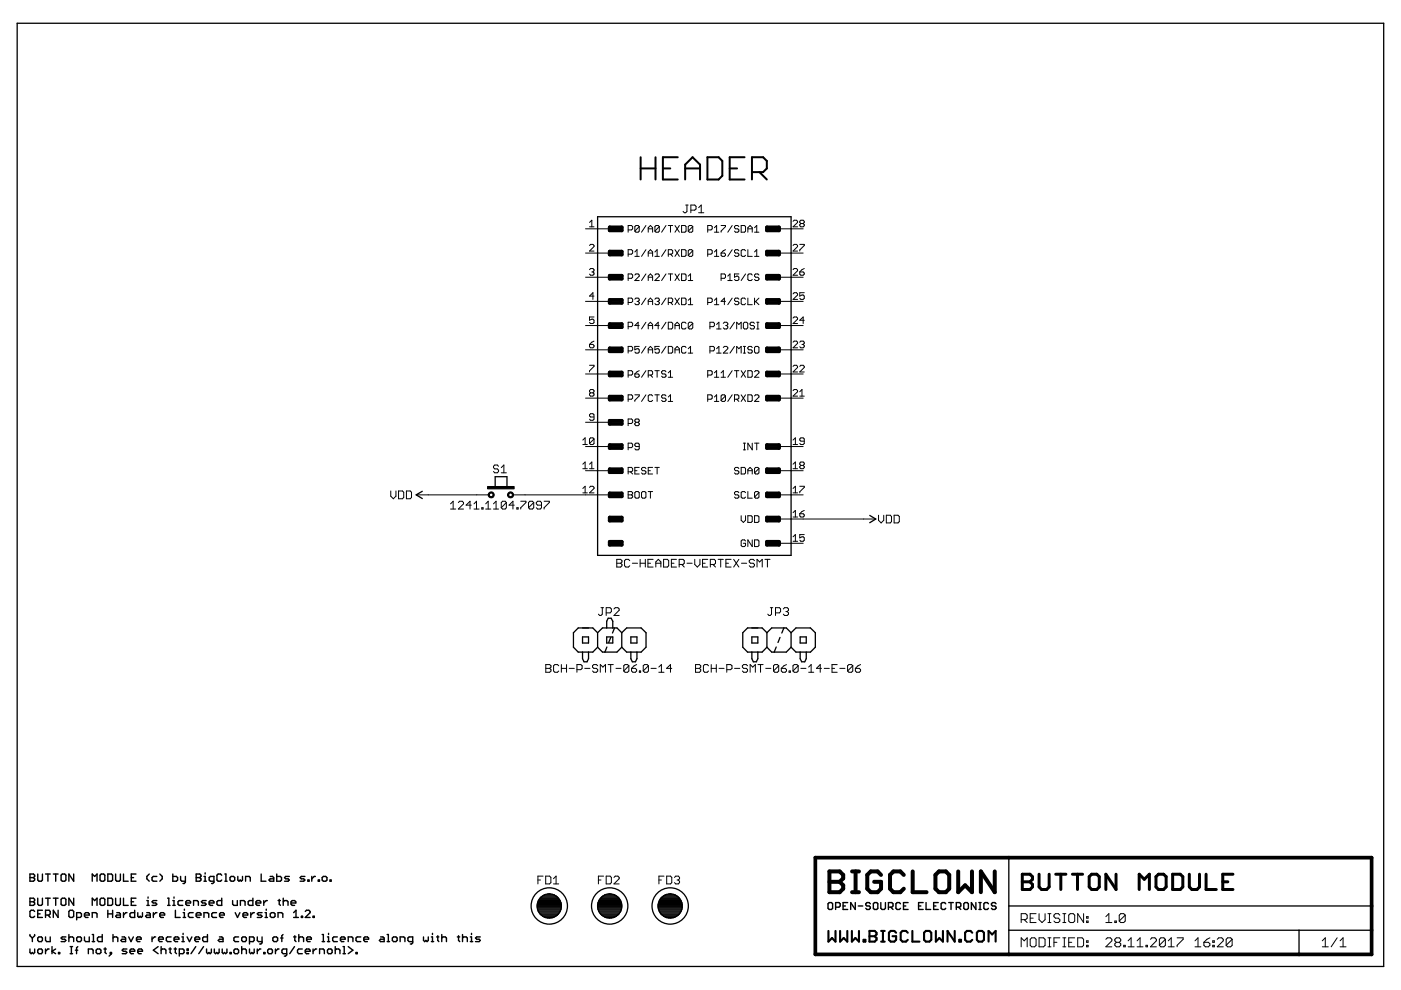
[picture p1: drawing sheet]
<svg xmlns="http://www.w3.org/2000/svg" width="297mm" height="210mm" viewBox="0 0 297 210" stroke-linecap="round" stroke-linejoin="round" font-family="sans-serif">
<path d="M135.8 33.3v4.8M135.8 35.7h3.2M139 33.3v4.8M140.5 35.7h1.6M143.7 33.3h-3.2v4.8h3.2M145.3 35.7h3.1M145.3 38.1v-3.2l1.5-1.6 1.6 1.6v3.2M150 33.3h2.4l.7 .8v3.2l-.7 .8h-2.4zM154.7 35.7h1.6M157.9 33.3h-3.2v4.8h3.2M159.4 36.5h2.4l.8-.8v-1.6l-.8-.8h-2.4v4.8M161 36.5l1.6 1.6" fill="none" stroke="#000" stroke-width=".42"/>
<g fill="none" stroke="#000" stroke-width=".3">
<path d="M6.3 185.3h.8l.2 .3v.2l-.2 .3 .2 .2v.3l-.2 .2h-.8zM6.3 190.4h.8l.2 .3v.2l-.2 .3 .2 .3v.2l-.2 .3h-.8zM6.3 198.1v.3l.6 .5M6.3 186.1h.8M6.3 191.2h.8M6.9 198.9v.7M7.3 193.3l-.2-.3h-.5l-.3 .3v1l.3 .2h.5l.2-.2M7.3 198.1v.3l-.4 .5M8 185.3v1.3l.3 .2h.5l.2-.2v-1.3M8 190.4v1.3l.3 .3h.5l.2-.3v-1.3M8 198.9l.3-.3h.5l.2 .3v.5l-.2 .2h-.5l-.3-.2zM8 193.8h.5"/>
<path d="M9 193h-1v1.5h1M9.7 185.3h.9M9.7 190.4h.9M9.7 194h.7l.2-.2v-.5l-.2-.3h-.7v1.5M9.7 198.6v.8l.2 .2h.7v-1M10.2 185.3v1.5M10.2 190.4v1.6M10.2 194l.4 .5M11.3 185.3h1M11.3 190.4h1M11.8 185.3v1.5M11.8 190.4v1.6"/>
<path d="M12.3 193v1.5l-1-1.5v1.5M13.2 185.3h.5l.3 .3v1l-.3 .2h-.5l-.2-.2v-1zM13.2 190.4h.5l.3 .3v1l-.3 .3h-.5l-.2-.3v-1zM14 198.6h-.8l-.2 .3 .2 .2h.5l.3 .3-.3 .2h-.7M14.6 198.1v1.5M14.6 198.9l.3-.3h.5l.2 .3v.7M14.9 193h.5l.2 .3v1l-.2 .2h-.5l-.3-.2v-1zM15.6 185.3v1.5l-1-1.5v1.5M15.6 190.4v1.6l-1-1.6v1.6M16.3 194.5h.7l.3-.2v-.5l-.3-.3h-.7v1.5M16.3 198.9l.2-.3h.5l.3 .3v.5l-.3 .2h-.5l-.2-.2zM17.9 194h1v-.2l-.2-.3h-.5l-.3 .3v.5l.3 .2h.5"/>
<path d="M17.9 198.6v.8l.3 .2h.7v-1M19.6 186.8v-1.5l.5 .5 .5-.5v1.5M19.6 192v-1.6l.5 .5 .5-.5v1.6M19.6 194.5v-1h.7l.3 .3v.7M19.6 199.6h.5M19.6 198.1h.2v1.5M21.5 185.3h.5l.2 .3v1l-.2 .2h-.5l-.3-.2v-1zM21.5 190.4h.5l.2 .3v1l-.2 .3h-.5l-.3-.3v-1zM21.7 198.1v1.5h-.8l-.2-.2v-.5l.2-.3h.8M22.9 185.3h.7l.3 .3v1l-.3 .2h-.7zM22.9 190.4h.7l.3 .3v1l-.3 .3h-.7zM22.9 193v1.5"/>
<path d="M22.9 193.8h1M23.9 193v1.5M24 198.9l.2-.3h.5l.3 .3v.7M24 198.1v1.5M24.5 185.3v1.3l.3 .2h.5l.2-.2v-1.3M24.5 190.4v1.3l.3 .3h.5l.2-.3v-1.3M24.8 193.5h.5l.2 .3v.7h-.7l-.3-.2 .3-.3h.7M25.9 198.6h.5l.2 .3v.7h-.7l-.3-.2 .3-.3h.7M26.2 185.3v1.5h1M26.2 190.4v1.6h1M26.2 193.5v1M26.9 193.5h-.2l-.5 .5"/>
<path d="M27.3 198.6l.5 1 .5-1M27.8 186.1h.5M27.8 191.2h.5M28.6 193v1.5h-.8l-.2-.2v-.5l.2-.3h.8M28.8 185.3h-1v1.5h1M28.8 190.4h-1v1.6h1M28.9 199.1h1v-.2l-.2-.3h-.5l-.3 .3v.5l.3 .2h.5M29.2 193.5v.8l.3 .2 .2-.2 .3 .2 .2-.2v-.8M31.1 193.5h.5l.3 .3v.7h-.8l-.2-.2 .2-.3h.8M31.1 192h.5M31.1 190.9h.3v1.1M31.4 190.2v.2"/>
<path d="M31.6 185.3l-.5 .5v.5l.5 .5M32.2 198.6v1M32.5 193.5v1M33 198.6h-.3l-.5 .5M33.3 185.8h-.8l-.3 .3v.5l.3 .2h.8M33.3 190.9h-.8l-.3 .3 .3 .3h.5l.3 .2-.3 .3h-.8M33.3 193.5h-.3l-.5 .5M33.6 199.1h1v-.2l-.2-.3h-.5l-.3 .3v.5l.3 .2h.5M33.9 185.3l.5 .5v.5l-.5 .5M33.9 194h1v-.2l-.3-.3h-.5l-.2 .3v.5l.2 .2h.5M35.5 190.4h.3v1.6M35.5 192h.5"/>
<path d="M36.3 198.6h-.8l-.2 .3v.5l.2 .2h.8M36.6 185.3v1.5h.8l.3-.2v-.5l-.3-.3h-.8M36.6 192h.5M36.6 190.9h.3v1.1M36.9 190.2v.2M36.9 199.1h1v-.2l-.2-.3h-.5l-.3 .3v.5l.3 .2h.5M37.2 193v1.5h1M38.3 185.8v.8l.2 .2h.8M38.6 199.6h.5M38.6 198.6h.2v1M38.8 190.9h-.8l-.3 .3v.5l.3 .3h.8M38.8 197.9v.2"/>
<path d="M38.8 194.5h.5M38.8 193.5h.3v1M39.1 192.8v.2M39.3 185.8v1.3l-.2 .2h-.3M39.4 191.5h1v-.3l-.2-.3h-.6l-.2 .3v.5l.2 .3h.6M39.7 198.6l.5 1 .5-1M41 193.5h-.8l-.3 .3v.5l.3 .2h.8M41 192v-1.1h.8l.3 .3v.8M41.3 199.1h1v-.2l-.2-.3h-.5l-.3 .3v.5l.3 .2h.5M41.6 185.3h.8l.2 .3v.2l-.2 .3 .2 .2v.3l-.2 .2h-.8zM41.6 186.1h.8M41.6 194h1v-.2l-.2-.3h-.6l-.2 .3v.5l.2 .2h.6"/>
<path d="M43.2 186.8h.6M43.2 185.8h.3v1M43.2 194.5v-1h.8l.3 .3v.7M43.5 185.1v.2M43.7 190.9h-.8l-.2 .3 .2 .3h.6l.2 .2-.2 .3h-.8M44 198.1v1.5h-.8l-.2-.2v-.5l.2-.3h.8M44.3 191.5h1.1v-.3l-.3-.3h-.5l-.3 .3v.5l.3 .3h.5M45.4 186.8h-.8l-.3-.2v-.5l.3-.3h.8v1.3l-.3 .2h-.2M45.9 193.5h-.8l-.2 .3v.5l.2 .2h.8M46.5 198.6h.5l.3 .3v.7h-.8l-.2-.2 .2-.3h.8M46.5 194h1.1v-.2l-.3-.3h-.5l-.3 .3v.5l.3 .2h.5M47 185.6l-.2-.3h-.6l-.2 .3v1l.2 .2h.6l.2-.2"/>
<path d="M47 190.4v1.6h-.8l-.2-.3v-.5l.2-.3h.8M47.7 185.3h.2v1.5M47.7 186.8h.5M48.8 186.1l.2-.3h.5l.3 .3v.5l-.3 .2h-.5l-.2-.2zM49.3 190.9v.8l.3 .3h.7v-1.1M49.9 193.5l.5 1 .5-1M50.4 185.8v.8l.3 .2 .2-.2 .3 .2 .2-.2v-.8M50.6 198.6h-.8l-.2 .3v.5l.2 .2h.8M51 192v-1.1h.7l.3 .3v.8M51.2 198.9l.3-.3h.5l.2 .3v.5l-.2 .2h-.5l-.3-.2zM51.5 194h1v-.2l-.2-.3h-.5l-.3 .3v.5l.3 .2h.5M52.1 186.8v-1h.7l.3 .3v.7"/>
<path d="M52.9 199.6h.8l.2-.2v-.5l-.2-.3h-.8v1.6M53.2 193.5v1M53.6 190.4v1.6h-.7l-.3-.3v-.5l.3-.3h.7M53.9 193.5h-.2l-.5 .5M54.3 191.5h1v-.3l-.3-.3h-.5l-.2 .3v.5l.2 .3h.5M54.5 198.6v.8l.3 .2h.8M55.4 185.3v1.5h1M55.6 193.5h-.8l-.3 .3 .3 .2h.5l.3 .3-.3 .2h-.8M55.6 198.6v1.3l-.3 .3h-.2M55.9 190.9v1.1M56.2 194.5h.5M56.2 193.5h.3v1"/>
<path d="M56.5 192.8v.2M56.7 190.9h-.3l-.5 .6M57.3 185.8h.5l.2 .3v.7h-.7l-.3-.2 .3-.3h.7M57.3 193.8l.3-.3h.5l.2 .3v.5l-.2 .2h-.5l-.3-.2zM57.8 198.9l.3-.3h.5l.3 .3v.5l-.3 .2h-.5l-.3-.2zM58.7 185.3v1.5h.7l.3-.2v-.5l-.3-.3h-.7M58.9 190.9h.6M58.9 194.5v-1h.8l.3 .3v.7M59.2 190.7v1l.3 .3M59.5 198.9h.5M60 198.1l-.2 .3v1.2M60 191.2l.3-.3h.5l.3 .3v.8"/>
<path d="M60 190.4v1.6M61.3 185.8h-.7l-.3 .3 .3 .2h.5l.2 .3-.2 .2h-.8M61.7 191.5h1v-.3l-.2-.3h-.5l-.3 .3v.5l.3 .3h.5M62.3 194.5h1M62.3 193.5l.5-.5v1.5M62.3 198.6h.5M62.5 198.4v1l.3 .2M63.4 198.9l.2-.3h.5l.3 .3v.7M63.4 198.1v1.5M63.9 194.3h.3v.2h-.3zM64.6 185.8h-.7l-.3 .3 .3 .2h.5l.2 .3-.2 .2h-.8M64.7 193.3l.3-.3h.5l.2 .3v.2l-1 1h1"/>
<path d="M65 199.1h1v-.2l-.2-.3h-.5l-.3 .3v.5l.3 .2h.5M65.3 186.6h.2v.2h-.2zM66.1 185.8v1M66.4 194.3h.2v.2h-.2zM66.9 185.8h-.3l-.5 .5M67.5 186.6h.2v.2h-.2zM68.3 186.1l.3-.3h.5l.2 .3v.5l-.2 .2h-.5l-.3-.2zM68.3 199.6h.5M68.3 198.1h.3v1.5M69.4 199.6h.5M69.4 198.6h.3v1M69.7 197.9v.2"/>
<path d="M70 186.6h.2v.2h-.2zM71.5 198.6h-.7l-.3 .3v.5l.3 .2h.7M72.2 199.1h1v-.2l-.3-.3h-.5l-.2 .3v.5l.2 .2h.5M73.8 199.6v-1h.8l.2 .3v.7M76.5 198.6h-.8l-.2 .3v.5l.2 .2h.8M77.1 199.1h1v-.2l-.2-.3h-.5l-.3 .3v.5l.3 .2h.5M80.7 198.6h.5l.2 .3v.7h-.7l-.3-.2 .3-.3h.7M82.1 199.6h.5M82.1 198.1h.2v1.5M83.2 198.9l.2-.3h.5l.3 .3v.5l-.3 .2h-.5l-.2-.2zM84.8 199.6v-1h.8l.3 .3v.7M87.5 199.6h-.8l-.2-.2v-.5l.2-.3h.8v1.3l-.3 .3h-.2"/>
<path d="M89.8 198.6v.8l.2 .2 .3-.2 .3 .2 .2-.2v-.8M91.5 199.6h.4M91.5 198.6h.2v1M91.7 197.9v.2M92.6 198.6h.4M92.8 198.4v1l.2 .2M93.7 198.9l.2-.3h.5l.3 .3v.7M93.7 198.1v1.5M97 198.6h.5M97.2 198.4v1l.3 .2M98.1 198.9l.2-.3h.5l.3 .3v.7M98.1 198.1v1.5"/>
<path d="M99.7 199.6h.5M99.7 198.6h.3v1M100 197.9v.2M101.8 198.6h-.7l-.3 .3 .3 .2h.5l.2 .3-.2 .2h-.8M175.8 191.4h.5l.2 .2v1l-.2 .2h-.5l-.2-.2v-1zM177.2 192.3h.7l.2-.2v-.5l-.2-.2h-.7v1.4M178.8 192.1h.4M179.7 191.4h-.9v1.4h.9M181.3 191.4v1.4l-.9-1.4v1.4M182 192.1h.9M184.5 191.6l-.2-.2h-.5l-.2 .2v.3l.2 .2h.5l.2 .2v.3l-.2 .2h-.5l-.2-.2M185.4 191.4h.5l.2 .2v1l-.2 .2h-.5l-.2-.2v-1z"/>
<path d="M186.8 191.4v1.2l.2 .2h.5l.2-.2v-1.2M188.4 192.3h.7l.2-.2v-.5l-.2-.2h-.7v1.4M188.8 192.3l.5 .5M190.9 191.6l-.2-.2h-.5l-.3 .2v1l.3 .2h.5l.2-.2M191.6 192.1h.4M192.5 191.4h-.9v1.4h.9M194.8 192.1h.4M195.7 191.4h-.9v1.4h.9M196.3 191.4v1.4h1M198 192.1h.4M198.9 191.4h-.9v1.4h.9M200.5 191.6l-.2-.2h-.5l-.3 .2v1l.3 .2h.5l.2-.2"/>
<path d="M201.1 191.4h1M201.6 191.4v1.4M202.8 192.3h.7l.2-.2v-.5l-.2-.2h-.7v1.4M203.2 192.3l.5 .5M204.6 191.4h.5l.2 .2v1l-.2 .2h-.5l-.3-.2v-1zM206.9 191.4v1.4l-.9-1.4v1.4M207.5 191.4h.5M207.5 192.8h.5M207.8 191.4v1.4M209.6 191.6l-.3-.2h-.4l-.3 .2v1l.3 .2h.4l.3-.2M211.2 191.6l-.3-.2h-.5l-.2 .5 .2 .2h.5l.3 .2v.3l-.3 .2h-.5l-.2-.2M6.3 201.2v.8l.3 .2 .3-.2 .2 .2 .2-.2v-.8"/>
<path d="M8.3 201.2h.5l.2 .3v.5l-.2 .2h-.5l-.3-.2v-.5zM9.7 201.2v1M10.4 201.2h-.2l-.5 .5M11 200.7v1.5M11.8 201.2l-.8 .5 .8 .5M12.4 202h.3v.2h-.3zM14.9 202.2h.5M14.9 200.7h.5M15.1 200.7v1.5M16 201.5h.5M16.5 200.7l-.3 .3v1.2M18.7 202.2v-1h.8l.2 .3v.7"/>
<path d="M20.4 201.5l.2-.3h.5l.3 .3v.5l-.3 .2h-.5l-.2-.2zM22 201.2h.5M22.3 201v1l.2 .2M23.4 202h.2v.2h-.2zM23.6 202.2l-.5 .5M26.9 201.2h-.8l-.2 .3 .2 .2h.5l.3 .3-.3 .2h-.7M27.6 201.7h1v-.2l-.3-.3h-.5l-.2 .3v.5l.2 .2h.5M29.2 201.7h1v-.2l-.2-.3h-.5l-.3 .3v.5l.3 .2h.5M33.5 200.7l-1 .8 1 .7M34.2 201.5l.2-.3h.5l.3 .3v.7M34.2 200.7v1.5M35.8 201.2h.5"/>
<path d="M36.1 201v1l.2 .2M36.9 201.2h.5M37.2 201v1l.2 .2M38 202.2h.8l.2-.2v-.5l-.2-.3h-.8v1.5M39.7 202h.2v.2h-.2zM39.7 201.2h.2v.3h-.2zM41.5 200.7l-1 1.5M43.2 200.7l-1.1 1.5M43.8 201.2v.8l.2 .2 .3-.2 .3 .2 .2-.2v-.8M45.4 201.2v.8l.3 .2 .3-.2 .2 .2 .3-.2v-.8M47.1 201.2v.8l.2 .2 .3-.2 .3 .2 .2-.2v-.8M48.8 202h.2v.2h-.2z"/>
<path d="M49.6 201.5l.2-.3h.5l.3 .3v.5l-.3 .2h-.5l-.2-.2zM51.2 201.5l.3-.3h.5l.2 .3v.7M51.2 200.7v1.5M52.9 201.2v.8l.2 .2 .3-.2 .3 .2 .2-.2v-.8M54.5 201.2v1M55.3 201.2h-.2l-.6 .5M55.9 202h.3v.2h-.3zM56.7 201.5l.3-.3h.5l.3 .3v.5l-.3 .2h-.5l-.3-.2zM58.4 201.2v1M59.2 201.2h-.3l-.5 .5M60.8 202.2h-.8l-.2-.2v-.5l.2-.3h.8v1.3l-.3 .2h-.2M62.4 200.7l-1 1.5"/>
<path d="M64.1 201.2h-.8l-.2 .3v.5l.2 .2h.8M64.7 201.7h1v-.2l-.2-.3h-.5l-.3 .3v.5l.3 .2h.5M66.4 201.2v1M67.1 201.2h-.2l-.5 .5M67.8 202.2v-1h.7l.3 .3v.7M69.7 201.2h.5l.2 .3v.5l-.2 .2h-.5l-.3-.2v-.5zM71.1 201.5l.2-.3h.5l.3 .3v.7M71.1 200.7v1.5M72.7 202.2h.5M72.7 200.7h.3v1.5M73.8 200.7l1 .8-1 .7M75.5 202h.2v.2h-.2z"/>
</g>
<g fill="none" stroke="#000" stroke-width=".21">
<path d="M124.1 48.5h5.2M124.1 53.7h5.2M124.1 58.8h5.2M125 47.2l.5-.5v1.4M125 48.1h.9M125 52l.2-.2h.5l.2 .2v.3l-.9 .9h.9M125 57.2l.2-.3h.5l.2 .3-.2 .5M125.5 57.7h.2M125.7 57.7l.2 .2-.2 .5h-.5l-.2-.3M133.2 48.7h.7l.2-.2v-.5l-.2-.2h-.7v1.4M133.2 53.9h.7l.2-.2v-.5l-.2-.3h-.7v1.5M133.2 59h.7l.2-.2v-.5l-.2-.2h-.7v1.4"/>
<path d="M134.6 58.3l.2-.2h.5l.2 .2v.2l-.9 1h.9M134.6 53.4l.5-.5v1.5M134.6 54.4h.9M135.5 48v1l-.2 .2h-.5l-.2-.2M135.5 48l-.2-.2h-.5l-.2 .2v1M135.5 48l-.9 1M136.9 47.8l-.9 1.4M136.9 52.9l-.9 1.5M136.9 58.1l-.9 1.4M137.4 49.2v-.9l.5-.5 .5 .5v.9M137.4 54.4v-1l.5-.5 .5 .5v1M137.4 59.5v-1l.5-.4 .5 .4v1"/>
<path d="M137.4 48.5h1M137.4 53.7h1M137.4 58.8h1M138.9 58.3l.2-.2h.5l.2 .2v.2l-.9 1h.9M138.9 54.4h.9M138.9 53.4l.4-.5v1.5M139.8 48l-.2-.2h-.5l-.2 .2v1M139.8 48v1l-.2 .2h-.5l-.2-.2M139.8 48l-.9 1M141.2 47.8l-.9 1.4M141.2 52.9l-.9 1.5M141.2 58.1l-.9 1.4"/>
<path d="M141.7 47.8h.9M141.7 53.9h.7l.2-.2v-.5l-.2-.3h-.7v1.5M141.7 58.1h.9M142.2 47.8v1.4M142.2 58.1v1.4M142.2 53.9l.4 .5M143.1 47.8l.9 1.4M143.1 52.9l.9 1.5M143.1 58.1l.9 1.4M144 47.8l-.9 1.4M144 52.9l-.9 1.5M144 58.1l-.9 1.4"/>
<path d="M144.5 47.8h.7l.3 .2v1l-.3 .2h-.7zM144.5 52.9h.7l.3 .3v.9l-.3 .3h-.7zM144.5 58.1h.7l.3 .2v.9l-.3 .3h-.7zM145.4 43.5h.5M145.6 43.5v1.3l-.2 .3h-.3l-.3-.3M145.9 59.5h1M145.9 58.5l.5-.4v1.4M146.5 44.6h.8l.3-.3v-.5l-.3-.3h-.8v1.6M146.9 48l-.3-.2h-.4l-.3 .2v1M146.9 48v1l-.3 .2h-.4l-.3-.2M146.9 53.2l-.3-.3h-.4l-.3 .3v.9M146.9 53.2v.9l-.3 .3h-.4l-.3-.3"/>
<path d="M146.9 48l-1 1M146.9 53.2l-1 .9M148.1 45.1h1.1M148.1 44l.6-.5v1.6M150.1 48.7h.6l.3-.2v-.5l-.3-.2h-.6v1.4M150.1 53.9h.6l.3-.2v-.5l-.3-.3h-.6v1.5M151.5 49.2h.9M151.5 54.4h.9M151.5 48.3l.4-.5v1.4M151.5 53.4l.4-.5v1.5M152.9 47.8h.9v.2l-.9 1v.2M152.9 53.7h.7l.2 .4-.2 .3h-.5l-.2-.3z"/>
<path d="M152.9 59h.7l.2-.2v-.5l-.2-.2h-.7v1.4M153.8 52.9l-.9 .8M154.3 59.5h.9M154.3 58.5l.5-.4v1.4M155.2 47.8l-.9 1.4M155.2 52.9l-.9 1.5M156.7 48l-.3-.2h-.4l-.3 .2 .3 .5h.4l.3 .2v.3l-.3 .2h-.4l-.3-.2M156.7 53.2l-.3-.3h-.4l-.3 .3v.2l.3 .3h.4l.3 .2-.3 .5h-.4l-.3-.3M156.7 58.1h-1v.7l.7-.3 .3 .3v.4l-.3 .3h-.4l-.3-.3M157.1 47.8h.7l.3 .2v1l-.3 .2h-.7zM158.1 53.2l-.3-.3h-.4l-.3 .3v.9l.3 .3h.4l.3-.3M158.1 58.1l-1 1.4"/>
<path d="M158.6 48.5h.9M158.6 52.9v1.5h.9M158.6 49.2v-.9l.4-.5 .5 .5v.9M159.5 58.3l-.2-.2h-.5l-.2 .2v.9l.2 .3h.5l.2-.3M160 49.2h.9M160 54.4h.9M160 48.3l.4-.5v1.4M160 53.4l.4-.5v1.5M160.9 58.3l-.2-.2h-.5l-.2 .2 .2 .5h.5l.2 .2-.2 .5h-.5l-.2-.3M165.2 48.5h5.1M165.2 53.7h5.1M165.2 58.8h5.1"/>
<path d="M168.1 52l.3-.2h.5l.2 .2v.3l-1 .9h1M168.1 46.9l.3-.2h.5l.2 .2v.3l-1 .9h1M168.1 57.2l.3-.3h.5l.2 .3v.2l-1 1h1M169.6 51.8h.9v.2l-.9 1v.2M169.6 57.7h.7l.2 .4-.2 .3h-.5l-.2-.3zM169.8 47.4l-.2 .2 .2 .5h.5l.2-.2-.2-.5M169.8 47.4l-.2-.2 .2-.5h.5l.2 .2-.2 .5M169.8 47.4h.5M170.5 56.9l-.5 .3-.4 .5M124.1 63.9h5.2M124.1 69h5.2M124.1 74.2h5.2"/>
<path d="M124.1 79.3h5.2M125 77.4h.9v.3l-.9 .9v.3M125 73h.7l.2 .3v.2l-.2 .2h-.5l-.2-.2zM125.9 67.2h-.9v.7l.5-.2 .4 .2v.5l-.2 .2h-.5l-.2-.2M125.9 62.8h-.9l.7-.7v1.4M125.9 72.3l-.9 .7M133.2 64.1h.7l.2-.2v-.5l-.2-.2h-.7v1.4M133.2 69.3h.7l.2-.3v-.4l-.2-.3h-.7v1.4M133.2 74.4h.7l.2-.2v-.5l-.2-.3h-.7v1.5M133.2 79.5h.7l.2-.2v-.5l-.2-.2h-.7v1.4M134.6 63.4l.2-.2h.5l.2 .2-.2 .5M134.6 79.3h.7l.2 .5-.2 .2h-.5l-.2-.2z"/>
<path d="M135.1 63.9h.2M135.3 63.9l.2 .2-.2 .5h-.5l-.2-.2M135.5 73.4h-.9v.8l.5-.3 .4 .3v.4l-.2 .3h-.5l-.2-.3M135.5 69h-.9l.7-.7v1.4M135.5 78.6l-.9 .7M136.9 63.2l-.9 1.4M136.9 68.3l-.9 1.4M136.9 73.4l-.9 1.5M136.9 78.6l-.9 1.4M137.4 64.6v-.9l.5-.5 .5 .5v.9M137.4 69.7v-.9l.5-.5 .5 .5v.9M137.4 74.9v-1l.5-.5 .5 .5v1"/>
<path d="M137.4 79.5h.7l.3-.2v-.5l-.3-.2h-.7v1.4M137.4 63.9h1M137.4 69h1M137.4 74.2h1M137.9 79.5l.5 .5M138.9 63.4l.2-.2h.5l.2 .2-.2 .5M138.9 78.6h.9M139.3 78.6v1.4M139.3 63.9h.3M139.6 63.9l.2 .2-.2 .5h-.5l-.2-.2M139.8 73.4h-.9v.8l.4-.3 .5 .3v.4l-.2 .3h-.5l-.2-.3M139.8 69h-.9l.7-.7v1.4"/>
<path d="M141.2 78.8l-.2-.2h-.5l-.2 .2 .2 .5h.5l.2 .2-.2 .5h-.5l-.2-.2M141.2 63.2l-.9 1.4M141.2 68.3l-.9 1.4M141.2 73.4l-.9 1.5M141.7 79.1l.5-.5v1.4M141.7 64.1h.7l.2-.2v-.5l-.2-.2h-.7v1.4M141.7 68.3h.7l.2 .3v.9l-.2 .2h-.7zM141.7 73.4h.7l.2 .3v.9l-.2 .3h-.7zM141.7 80h.9M142.2 64.1l.4 .5M143.1 69.7v-.9l.5-.5 .4 .5v.9M143.1 74.9v-1l.5-.5 .4 .5v1"/>
<path d="M143.1 63.2l.9 1.4M143.1 69h.9M143.1 74.2h.9M144 63.2l-.9 1.4M144.5 63.2h.7l.3 .2v1l-.3 .2h-.7zM145.5 68.6l-.3-.3h-.4l-.3 .3v.9l.3 .2h.4l.3-.2M145.5 73.7l-.3-.3h-.4l-.3 .3v.9l.3 .3h.4l.3-.3M145.9 63.7l.5-.5v1.4M145.9 73.9l.5-.5v1.5M145.9 64.6h1M145.9 74.9h1M146.9 68.6l-.3-.3h-.4l-.3 .3v.9"/>
<path d="M146.9 68.6v.9l-.3 .2h-.4l-.3-.2M146.9 68.6l-1 .9M150.1 64.1h.6l.3-.2v-.5l-.3-.2h-.6v1.4M150.1 79.5h.6l.3-.2v-.5l-.3-.2h-.6v1.4M150.5 69.3h.7l.3-.3v-.4l-.3-.3h-.7v1.4M150.5 74.4h.7l.3-.2v-.5l-.3-.3h-.7v1.5M151.5 64.6h.9M151.5 80h.9M151.5 63.7l.4-.5v1.4M151.5 79.1l.4-.5v1.4M151.9 69.7h1M151.9 74.9h1"/>
<path d="M151.9 73.9l.5-.5v1.5M151.9 68.8l.5-.5v1.4M152.9 80h.9M152.9 79.1l.5-.5v1.4M153.4 68.6l.2-.3h.5l.2 .3-.2 .4M153.4 73.7l.2-.3h.5l.2 .3v.2l-.9 1h.9M153.8 63.9h-.9l.7-.7v1.4M153.8 69h.3M154.1 69l.2 .3v.2l-.2 .2h-.5l-.2-.2M155.2 63.2l-.9 1.4M155.2 78.6l-.9 1.4M155.7 78.6h1"/>
<path d="M155.7 68.3l-.9 1.4M155.7 73.4l-.9 1.5M156.2 69.7v-1.4l.5 .5 .4-.5v1.4M156.2 74.9v-1.5l.5 .5 .4-.5v1.5M156.2 78.6v1.4M156.7 63.4l-.3-.2h-.4l-.3 .5 .3 .2h.4l.3 .5-.3 .2h-.4l-.3-.2M157.1 78.6l1 1.4M157.6 73.4h.5M157.6 74.9h.5M157.8 68.3h.5l.2 .3v.9l-.2 .2h-.5l-.2-.2v-.9zM157.8 73.4v1.5M158.1 63.4l-.3-.2h-.4l-.3 .2v1l.3 .2h.4l.3-.2"/>
<path d="M158.1 78.6l-1 1.4M158.6 63.2v1.4h.9M158.6 78.6h.7l.2 .2v1l-.2 .2h-.7zM159.5 73.7l-.2-.3h-.5l-.2 .3v.2l.2 .3h.5l.2 .2-.2 .5h-.5l-.2-.3M160 68.6l-.3-.3h-.4l-.3 .3 .3 .4h.4l.3 .3v.2l-.3 .2h-.4l-.3-.2M160 63.2v1.4M160 73.7l.2-.3h.5l.2 .3v.9l-.2 .3h-.5l-.2-.3zM160 78.8l.2-.2h.5l.2 .2v.3l-.9 .9h.9M160.2 63.9l.7 .7M160.4 68.3h.5M160.4 69.7h.5M160.7 68.3v1.4"/>
<path d="M160.9 63.2l-.9 .9M165.2 63.9h5.1M165.2 69h5.1M165.2 74.2h5.1M165.2 79.3h5.1M168.1 72.6l.3-.3h.5l.2 .3v.2l-1 .9h1M168.1 77.7l.3-.3h.5l.2 .3v.2l-1 1h1M168.1 67.4l.3-.2h.5l.2 .2v.3l-1 .9h1M168.1 62.3l.3-.2h.5l.2 .2v.2l-1 1h1M169.6 72.6l.2-.3h.5l.2 .3-.2 .4M169.6 77.7l.2-.3h.5l.2 .3v.2l-.9 1h.9M170 73h.3"/>
<path d="M170.3 73l.2 .3v.2l-.2 .2h-.5l-.2-.2M170.5 62.1h-.9v.7l.4-.3h.3l.2 .3v.4l-.2 .3h-.5l-.2-.3M170.5 67.9h-.9l.7-.7v1.4M105.7 98.9l-.3-.3h-.5l-.3 .3v.2l.3 .3h.5l.3 .3v.3l-.3 .2h-.5l-.3-.2M106.3 99.1l.5-.5v1.6M123.6 93.3l.5-.5v1.5M123.6 98.4l.5-.4v1.4M123.6 94.3h.9M123.6 99.4h.9M124.1 84.4h5.2M124.1 89.5h5.2M124.1 94.7h5.2"/>
<path d="M124.1 99.8h5.2M125 98.4l.5-.4v1.4M125 99.4h.9M125.2 83.3l-.2-.2 .2-.5h.5l.2 .2-.2 .5M125.2 83.3l-.2 .2 .2 .5h.5l.2-.2-.2-.5M125.2 83.3h.5M125.9 93.1l-.2-.3h-.5l-.2 .3v.9M125.9 88.4h-.7l-.2-.2 .2-.5h.5l.2 .2v1l-.2 .2h-.5l-.2-.2M125.9 93.1v.9l-.2 .3h-.5l-.2-.3M125.9 93.1l-.9 .9M133.2 84.6h.7l.2-.2v-.5l-.2-.2h-.7v1.4M133.2 89.8h.7l.2-.3v-.4l-.2-.3h-.7v1.5"/>
<path d="M133.2 94.9h.7l.2-.2v-.5l-.2-.2h-.7v1.4M134.6 83.7h.9v.2l-.9 1v.2M134.6 99.8h.5M134.8 89.5l-.2-.2 .2-.5h.5l.2 .3-.2 .4M134.8 89.5l-.2 .3 .2 .5h.5l.2-.3-.2-.5M134.8 89.5h.5M135.5 94.7h-.7l-.2-.3v-.2l.2-.2h.5l.2 .2v.9l-.2 .3h-.5l-.2-.3M135.5 99.1h-.9v1.4h.9M136.9 83.7l-.9 1.4M136.9 99.3l-.2-.2h-.5l-.2 .5 .2 .2h.5l.2 .5-.2 .2h-.5l-.2-.2M137.4 99.8h.5M138.4 83.9l-.3-.2h-.4l-.3 .2v1l.3 .2h.4l.3-.2"/>
<path d="M138.4 99.1h-1v1.4h1M138.9 83.7h.9M138.9 99.1h.9M139.3 83.7v1.4M139.3 99.1v1.4M141.2 83.9l-.2-.2h-.5l-.2 .2 .2 .5h.5l.2 .2-.2 .5h-.5l-.2-.2M141.7 84.2l.5-.5v1.4M141.7 85.1h.9M150.1 84.6h.6l.3-.2v-.5l-.3-.2h-.6v1.4M151.5 85.1h.9M151.5 84.2l.4-.5v1.4M153.8 83.9l-.2-.2h-.5l-.2 .2v1"/>
<path d="M153.8 83.9v1l-.2 .2h-.5l-.2-.2M153.8 83.9l-.9 1M155.2 83.7l-.9 1.4M155.7 84.6h.7l.3-.2v-.5l-.3-.2h-.7v1.4M156.2 84.6l.5 .5M156.7 99.3l-.3-.2h-.4l-.3 .5 .3 .2h.4l.3 .5-.3 .2h-.4l-.3-.2M157.1 99.1h.7l.3 .2v1l-.3 .2h-.7zM157.1 83.7l1 1.4M157.6 94h.5M157.6 95.4h.5M157.8 94v1.4M158.1 83.7l-1 1.4"/>
<path d="M158.6 83.7h.7l.2 .2v1l-.2 .2h-.7zM158.6 99.8h.9M159.5 94v1.4l-.9-1.4v1.4M160 83.9l.2-.2h.5l.2 .2v.3l-.9 .9h.9M160 94h.9M160.4 94v1.4M160.9 99.3l-.2-.2h-.5l-.2 .2v1M160.9 99.3v1l-.2 .2h-.5l-.2-.2M160.9 99.3l-.9 1M165.2 84.4h5.1M165.2 94.7h5.1M165.2 99.8h5.1"/>
<path d="M168.1 82.8l.3-.2h.5l.2 .2v.3l-1 .9h1M168.1 94.3h1M168.1 99.4h1M168.1 93.3l.5-.5v1.5M168.1 98.4l.5-.4v1.4M169.6 84h.9M169.6 83.1l.4-.5v1.4M169.8 98.7l-.2 .2 .2 .5h.5l.2-.3-.2-.4M169.8 98.7l-.2-.3 .2-.4h.5l.2 .2-.2 .5M169.8 98.7h.5M170.5 93.5h-.7l-.2-.2 .2-.5h.5l.2 .3v.9l-.2 .3h-.5l-.2-.3M82.8 104.1v1.1l.6 .5 .5-.5v-1.1"/>
<path d="M84.5 104.1h.8l.3 .3v1.1l-.3 .2h-.8zM86.2 104.1h.8l.2 .3v1.1l-.2 .2h-.8zM88.2 104.9h15.4M95.5 106.8l.6-.5v1.6M95.5 107.9h1.1M97.2 106.6l.3-.3h.5l.3 .3v.2l-1.1 1.1h1.1M99.9 107.1h-1.1l.9-.8v1.6M100.5 107.9h1.1M100.5 106.8l.5-.5v1.6M102.2 107.7h.2v.2h-.2zM103 107.9h1.1M103 106.8l.5-.5v1.6"/>
<path d="M104.6 107.9h1.1M104.6 106.8l.6-.5v1.6M106.3 100.2h1.1M107.4 106.6v1.1l-.3 .2h-.5l-.3-.2M107.4 106.6l-.3-.3h-.5l-.3 .3v1.1M107.4 106.6l-1.1 1.1M108.8 104.9h20.5M109 107.1h-1.1l.9-.8v1.6M109.6 107.7h.3v.2h-.3zM110.4 106.3h1.1v.3l-1.1 1.1v.2M113.2 106.6v1.1l-.3 .2h-.6l-.2-.2M113.2 106.6l-.3-.3h-.6l-.2 .3v1.1"/>
<path d="M113.2 106.6l-1.1 1.1M114.8 107.1h-.8l-.3-.3v-.2l.3-.3h.5l.3 .3v1.1l-.3 .2h-.5l-.3-.2M115.4 106.3h1.1v.3l-1.1 1.1v.2M123.6 103.6l.5-.5v1.4M123.6 104.5h.9M125 103.3l.2-.2h.5l.2 .2v.3l-.9 .9h.9M130.8 118.6h.8l.3 .3v.2l-.3 .3 .3 .3v.3l-.3 .2h-.8zM130.8 119.4h.8M133.2 100h.7l.2-.2v-.5l-.2-.2h-.7v1.4M133.2 104.2h.7l.2 .3v.2l-.2 .2 .2 .3v.2l-.2 .2h-.7zM133.2 104.9h.7M133.5 118.9l-.3-.3h-.5l-.3 .3v1.1l.3 .2h.5l.3-.2"/>
<path d="M133.6 100l.5 .5M134.1 119.4h1.1M134.6 104.5l.2-.3h.5l.2 .3v.9l-.2 .2h-.5l-.2-.2zM135.7 119.4h1.1M135.7 118.6v1.6M136.2 104.2h.5l.2 .3v.9l-.2 .2h-.5l-.2-.2v-.9zM136.8 118.6v1.6M137.4 119.4h.5M137.4 104.2h1M137.9 104.2v1.4M138.5 118.6h-1.1v1.6h1.1M139 119.4h1.1"/>
<path d="M140.7 118.6h.8l.3 .3v1.1l-.3 .2h-.8zM142.3 119.4h.6M143.4 118.6h-1.1v1.6h1.1M144 119.7h.8l.3-.3v-.5l-.3-.3h-.8v1.6M144.5 119.7l.6 .5M145.6 119.4h1.1M147.3 118.6v1.1l.5 .5 .6-.5v-1.1M148.9 119.4h.6M150.1 118.6h-1.2v1.6h1.2M150.6 119.7h.8l.3-.3v-.5l-.3-.3h-.8v1.6M151.2 119.7l.5 .5M152.3 118.6h1.1"/>
<path d="M152.8 118.6v1.6M153.9 119.4h.6M155 118.6h-1.1v1.6h1.1M155.6 118.6l1.1 1.6M156.7 118.6l-1.1 1.6M156.7 104.5l-.3-.3h-.4l-.3 .5 .3 .2h.4l.3 .5-.3 .2h-.4l-.3-.2M157.1 109.3v1l.5 .5 .5-.5v-1M157.2 119.4h1.1M158.1 104.5l-.3-.3h-.4l-.3 .3v.9l.3 .2h.4l.3-.2M158.1 114.7l-.3-.2h-.4l-.3 .2v1l.3 .2h.4l.3-.2v-.5h-.5M158.6 104.2v1.4h.9M158.6 100.5v-.9l.4-.5 .5 .5v.9"/>
<path d="M158.6 109.3h.7l.2 .3v.9l-.2 .3h-.7zM159.5 114.5v1.4l-.9-1.4v1.4M160 118.9l-.3-.3h-.6l-.2 .3v.2l.2 .3h.6l.3 .3v.3l-.3 .2h-.6l-.2-.2M160 109.3h.7l.2 .3v.9l-.2 .3h-.7zM160 114.5h.7l.2 .2v1l-.2 .2h-.7zM160.9 104.5l-.2-.3h-.5l-.2 .3v.9M160.9 104.5v.9l-.2 .2h-.5l-.2-.2M160.9 104.5l-.9 .9M162.2 118.6h1.1M162.7 118.6v1.6M165.2 104.9h5.1M165.2 115.2h5.1"/>
<path d="M165.2 110h20.5M168.1 104.5h1M168.1 103.6l.5-.5v1.4M168.1 108.7l.5-.5v1.4M168.1 113.8l.5-.5v1.5M168.1 109.6h1M168.1 114.8h1M169.6 108.9h.7l.2 .5-.2 .2h-.5l-.2-.2zM169.6 103.1h.9v.2l-.9 1v.2M170.5 113.3h-.9v.7l.4-.2h.3l.2 .2v.5l-.2 .3h-.5l-.2-.3M170.5 108.2l-.9 .7M186.3 109.2v1.1l.5 .6 .6-.6v-1.1"/>
<path d="M187.9 109.2h.8l.3 .3v1.1l-.3 .3h-.8zM189.6 109.2h.8l.3 .3v1.1l-.3 .3h-.8zM127.4 128.8h.6M127.7 128.8v1.4l-.3 .3h-.3l-.2-.3M128.5 129.9h.8l.3-.2v-.6l-.3-.3h-.8v1.7M130.2 129.1l.3-.3h.5l.3 .3v.3l-1.1 1.1h1.1M139 120.2v-1.1l.6-.5 .5 .5v1.1M160.5 120.2v-1.6l.6 .5 .5-.5v1.6M163.3 128.8h.6M163.6 128.8v1.4l-.3 .3h-.3l-.2-.3M164.4 129.9h.8l.3-.2v-.6l-.3-.3h-.8v1.7M166.1 129.1l.2-.3h.6l.3 .3v.3l-.3 .3"/>
<path d="M166.6 129.7h.3M166.9 129.7l.3 .2v.3l-.3 .3h-.6l-.2-.3M115.7 140.9h.8l.3 .3v.2l-.3 .3 .3 .3v.3l-.3 .2h-.8zM115.7 141.7h.8M118.5 141.2l-.3-.3h-.6l-.2 .3v1.1l.2 .2h.6l.3-.2M119 141.7h1.1M119 140.9v1.6M120.1 140.9v1.6M120.7 141.7h1.1M122.3 142h.8l.3-.3v-.5l-.3-.3h-.8v1.6M124 141.7h1.1M126.7 141.2l-.3-.3h-.5l-.3 .3v.2l.3 .3h.5l.3 .3v.3l-.3 .2h-.5l-.3-.2"/>
<path d="M127.3 142.5v-1.6l.5 .5 .6-.5v1.6M128.9 140.9h1.1M129.5 140.9v1.6M130.6 141.7h1.1M133.3 141.2l-.2-.3h-.6l-.3 .3v1.1M133.3 141.2v1.1l-.2 .2h-.6l-.3-.2M133.3 141.2l-1.1 1.1M133.9 141.7h.8l.3 .3v.3l-.3 .2h-.5l-.3-.2zM135 140.9l-.5 .3-.6 .5M135.6 142.3h.2v.2h-.2zM137.5 141.2l-.3-.3h-.5l-.3 .3v1.1M137.5 141.2v1.1l-.3 .2h-.5l-.3-.2"/>
<path d="M137.5 141.2l-1.1 1.1M138 141.7h1.1M139.7 142.5h1.1M139.7 141.4l.5-.5v1.6M142.4 141.7h-1.1l.9-.8v1.6M147.5 140.9h.8l.3 .3v.2l-.3 .3 .3 .3v.3l-.3 .2h-.8zM147.5 141.7h.8M150.2 141.2l-.3-.3h-.5l-.3 .3v1.1l.3 .2h.5l.3-.2M150.8 141.7h1.1M150.8 140.9v1.6M151.9 140.9v1.6M152.4 141.7h1.1"/>
<path d="M154.1 142h.8l.3-.3v-.5l-.3-.3h-.8v1.6M155.7 141.7h1.1M158.5 141.2l-.3-.3h-.5l-.3 .3v.2l.3 .3h.5l.3 .3v.3l-.3 .2h-.5l-.3-.2M159 142.5v-1.6l.6 .5 .5-.5v1.6M160.7 140.9h1.1M161.2 140.9v1.6M162.3 141.7h1.1M165.1 141.2l-.3-.3h-.5l-.3 .3v1.1M165.1 141.2v1.1l-.3 .2h-.5l-.3-.2M165.1 141.2l-1.1 1.1M165.7 141.7h.8l.3 .3v.3l-.3 .2h-.6l-.2-.2zM166.8 140.9l-.6 .3-.5 .5"/>
<path d="M167.3 142.3h.3v.2h-.3zM169.2 141.2l-.2-.3h-.6l-.3 .3v1.1M169.2 141.2v1.1l-.2 .2h-.6l-.3-.2M169.2 141.2l-1.1 1.1M169.8 141.7h1.1M171.4 142.5h1.1M171.4 141.4l.6-.5v1.6M174.2 141.7h-1.1l.8-.8v1.6M174.8 141.7h1M176.4 141.7h.6M177.5 140.9h-1.1v1.6h1.1M178.1 141.7h1.1"/>
<path d="M180.8 141.2l-.3-.3h-.5l-.3 .3v1.1M180.8 141.2v1.1l-.3 .2h-.5l-.3-.2M180.8 141.2l-1.1 1.1M181.4 141.7h.8l.3 .3v.3l-.3 .2h-.6l-.2-.2zM182.5 140.9l-.6 .3-.5 .5M114 186.6h.6M115.1 185.8h-1.1v1.6M115.7 185.8h.8l.3 .2v1.1l-.3 .3h-.8zM117.3 187.4h1.1M117.3 186.3l.6-.5v1.6M126.9 186.6h.5M128 185.8h-1.1v1.6"/>
<path d="M128.5 185.8h.8l.3 .2v1.1l-.3 .3h-.8zM130.2 186l.3-.2h.5l.3 .2v.3l-1.1 1.1h1.1M139.7 186.6h.5M140.8 185.8h-1.1v1.6M141.4 185.8h.8l.2 .2v1.1l-.2 .3h-.8zM143 186l.3-.2h.5l.3 .2v.3l-.3 .3M143.6 186.6h.2M143.8 186.6l.3 .3v.2l-.3 .3h-.5l-.3-.3M216.5 195h1l.3-.3v-.7l-.3-.3h-1v1.9M217.1 195l.7 .6M218.4 194.7h.7M218.7 198.8h.7l.3 .4v1.2l-.3 .3h-.7l-.3-.3v-1.2z"/>
<path d="M219.7 193.7h-1.3v1.9h1.3M220.3 193.7v1.3l.6 .6 .7-.6v-1.3M220.3 198.8h1l.3 .4v1.2l-.3 .3h-1zM222.2 193.7h.6M222.2 195.6h.6M222.2 198.8h.6M222.5 193.7v1.9M222.5 198.8v1.9M223.5 199.8h.6M224.7 194l-.3-.3h-.6l-.3 .3v.4l.3 .3h.6l.3 .3v.3l-.3 .3h-.6l-.3-.3M224.7 198.8h-1.2v1.9M225.3 193.7h.7"/>
<path d="M225.3 195.6h.7M225.3 198.8h.7M225.7 193.7v1.9M225.7 198.8v1.9M226.6 194l.3-.3h.6l.4 .3v1.3l-.4 .3h-.6l-.3-.3zM226.6 199.8h.6M227.9 198.8h-1.3v1.9h1.3M228.5 198.8h.9l.3 .4v1.2l-.3 .3h-.9zM229.7 193.7v1.9l-1.2-1.9v1.9M230.4 195.3h.3v.3h-.3zM230.4 194.4h.3v.3h-.3zM230.4 199.5h.3v.3h-.3z"/>
<path d="M234.5 195.6h1.2M234.5 199.2l.3-.4h.6l.3 .4v.3l-1.2 1.2h1.2M234.5 194.4l.6-.7v1.9M236.4 195.3h.3v.3h-.3zM236.7 199.8l-.3-.3v-.3l.3-.4h.6l.3 .4v.3l-.3 .3M236.7 199.8l-.3 .3v.3l.3 .3h.6l.3-.3v-.3l-.3-.3M236.7 199.8h.6M238.6 194l-.3-.3h-.7l-.3 .3v1.3M238.6 194v1.3l-.3 .3h-.7l-.3-.3M238.6 194l-1.3 1.3M239.2 199.5l.6-.7v1.9M241.1 199.5l.6-.7v1.9"/>
<path d="M243.9 199.2l.3-.4h.7l.3 .4v.3l-1.3 1.2h1.3M247.1 199.2l-.3-.4h-.7l-.3 .4v1.2M247.1 199.2v1.2l-.3 .3h-.7l-.3-.3M247.1 199.2l-1.3 1.2M247.7 199.5l.6-.7v1.9M249.6 198.8h1.2v.4l-1.2 1.2v.3M253.4 199.5l.6-.7v1.9M255.2 199.8h1l.3 .3v.3l-.3 .3h-.6l-.4-.3zM256.5 198.8l-.6 .4-.7 .6M257.1 199.5h.4v.3h-.4zM258.1 199.2l.3-.4h.6l.4 .4v.3l-1.3 1.2h1.3M261.2 199.2l-.3-.4h-.6l-.3 .4v1.2"/>
<path d="M261.2 199.2v1.2l-.3 .3h-.6l-.3-.3M261.2 199.2l-1.2 1.2M280.4 199.5l.6-.7v1.9M283.5 198.8l-1.3 1.9M284.1 199.5l.7-.7v1.9M216.5 200.7v-1.9l.6 .7 .7-.7v1.9M222.2 200.7h.6M225.3 200.7h.7M230.4 200.4h.3v.3h-.3zM238.3 200.4h.3v.3h-.3zM239.2 200.7h1.3M241.1 200.7h1.2"/>
<path d="M243 200.4h.3v.3h-.3zM247.7 200.7h1.3M253.4 200.7h1.2M257.1 200.4h.4v.3h-.4zM280.4 200.7h1.2M284.1 200.7h1.3"/>
</g>
<g fill="none" stroke="#000" stroke-width=".28">
<path d="M3.6 4.9h289.8v200h-289.8zM126.7 46h41v71.8h-41zM89.5 104.2l-1.3 .7 1.3 .8M105 103.4v-2.3h2.5v2.3M184.4 109.3l1.3 .7-1.3 .8M123.5 135h1.3v1.3h-1.3zM123.5 138.3v1.4l.3 .6h.7l.3-.6v-1.4M126.7 134.2v3M126.7 134.2l-1-1.1h-3.1l-1 1.1v3l1 1.1h3.1l1-1.1M126.7 134.2l1-1.1h3.1l1 1.1M126.7 137.2l1 1.1h3.1l1-1.1M128.6 133.1v-1.4l.3-.6h.7l.3 .6v1.4"/>
<path d="M128.6 135h1.3v1.3h-1.3zM128.7 137.2l-.5 1.1M129.5 135.1l-.4 1.1M130.3 133.1l-.4 1.1M131.8 134.2l1.1-1.1h3l1.1 1.1v3l-1.1 1.1h-3l-1.1-1.1M131.8 134.2v3M133.8 135h1.2v1.3h-1.2zM133.8 138.3v1.4l.3 .6h.6l.3-.6v-1.4M159.4 135h1.3v1.3h-1.3zM159.4 138.3v1.4l.3 .6h.7l.3-.6v-1.4M162.6 134.2l-1-1.1h-3.1l-1 1.1v3l1 1.1h3.1l1-1.1M162.6 134.2l1-1.1h3.1l1 1.1"/>
<path d="M162.6 137.2l1 1.1h3.1l1-1.1M162.6 134.2v3M164.6 137.2l-.5 1.1M165.4 135.1l-.4 1.1M166.2 133.1l-.4 1.1M167.7 134.2v3M167.7 134.2l1.1-1.1h3l1.1 1.1v3l-1.1 1.1h-3l-1.1-1.1M169.7 135h1.2v1.3h-1.2zM169.7 138.3v1.4l.3 .6h.6l.3-.6v-1.4M113.9 192.2h5.1M113.9 192h5.1M113.9 192.5l.2 .7"/>
<path d="M113.9 192.5h5.1M113.9 191.8h5.1M113.9 191.6h5.1M114 192.7h4.9M114 191.3h4.9M114 192.9h4.9M114.1 191.1h4.7M114.1 193.2l1 1M114.1 193.1h4.7M114.2 190.9h4.5M114.2 193.4h4.5M114.3 190.7h4.3"/>
<path d="M114.4 193.6h4.1M114.5 190.5h3.9M114.6 193.8h3.7M114.7 190.2h3.5M114.8 194h3.3M115 190h2.9M115.1 194.2a2.48 2.48 0 0 0 2.7 0M115.1 194.3h2.7M115.4 189.8a2.57 2.57 0 0 1 3.5 1.6M115.4 189.8a2.6 2.6 0 0 0-1.5 2.7M115.4 189.8h2.1M115.5 194.5h1.8"/>
<path d="M116.2 189.5h.5M118.1 194l-.3 .2M118.8 193.2l-.7 .8M118.9 191.4l.1 1.1M119 192.5l-.2 .7M126.7 192h5.1M126.7 192.5h5.1M126.7 192.2h5.1M126.7 191.8h5.1M126.7 192.5l.2 .7M126.8 191.6h5M126.8 192.7h5"/>
<path d="M126.8 191.3h4.9M126.9 192.9h4.8M126.9 191.1h4.7M126.9 193.1h4.7M126.9 193.2l.7 .8M127 190.9h4.5M127 193.4h4.5M127.1 190.7h4.3M127.2 193.6h4.1M127.3 190.5h3.9M127.4 193.8h3.8M127.5 190.2h3.5"/>
<path d="M127.6 194h3.3M127.6 194l.3 .2M127.8 190h2.9M127.9 194.2a2.48 2.48 0 0 0 2.8 0M127.9 194.3h2.7M128.2 189.8h2.1M128.4 194.5h1.8M129.1 189.5h.4M130.3 189.8l.9 .6 .5 1M130.3 189.8a2.59 2.59 0 0 0-3.6 2.7M131.6 193.2l-.9 1M131.7 191.4l.1 1.1"/>
<path d="M131.8 192.5l-.2 .7M139.5 192.2h5.2M139.5 192h5.2M139.6 192.5h5M139.6 191.8h5M139.6 192.5l.3 1 .5 .5M139.6 192.7h5M139.6 191.6h5M139.6 191.3h4.9M139.6 191.4v1.1M139.7 192.9h4.8M139.7 191.1h4.8"/>
<path d="M139.7 193.1h4.7M139.8 190.9h4.6M139.9 193.4h4.4M140 190.7h4.2M140 193.6h4.2M140.1 190.5h4M140.2 193.8h3.8M140.4 190.2h3.4M140.4 194h3.4M140.4 194a2.52 2.52 0 0 0 3.4 0M140.6 190h3M140.7 194.3h2.7"/>
<path d="M141 189.8h2.2M141.2 194.5h1.8M141.9 189.5h.4M143.2 189.8l.8 .6 .5 1M143.2 189.8a2.56 2.56 0 0 0-3.6 1.6M144.4 193.2l-.6 .8M144.5 191.4l.1 1.1M144.6 192.5l-.2 .7M213.9 181.8v20.6M213.9 192.1h76.9M213.9 197.2h76.9M275.4 197.2v5.2"/>
<circle cx="116.5" cy="192.1" r="3.9"/>
<circle cx="129.3" cy="192.1" r="3.9"/>
<circle cx="142.1" cy="192.1" r="3.9"/>
</g>
<g fill="none" stroke="#000" stroke-width=".78">
<path d="M129.3 53.3h2.5v.7h-2.5zM129.3 48.2h2.5v.7h-2.5zM129.3 58.5h2.5v.6h-2.5zM162.6 53.3h2.6v.7h-2.6zM162.6 48.2h2.6v.7h-2.6zM162.6 58.5h2.6v.6h-2.6zM129.3 63.6h2.5v.6h-2.5zM129.3 68.7h2.5v.7h-2.5zM129.3 73.9h2.5v.6h-2.5zM129.3 79h2.5v.6h-2.5zM162.6 63.6h2.6v.6h-2.6zM162.6 68.7h2.6v.7h-2.6z"/>
<path d="M162.6 73.9h2.6v.6h-2.6zM162.6 79h2.6v.6h-2.6zM129.3 84.1h2.5v.6h-2.5zM129.3 89.2h2.5v.7h-2.5zM129.3 94.4h2.5v.6h-2.5zM129.3 99.5h2.5v.6h-2.5zM162.6 84.1h2.6v.6h-2.6zM162.6 94.4h2.6v.6h-2.6zM162.6 99.5h2.6v.6h-2.6zM129.3 104.6h2.5v.6h-2.5zM129.3 109.7h2.5v.7h-2.5zM129.3 114.9h2.5v.6h-2.5z"/>
<path d="M162.6 104.6h2.6v.6h-2.6zM162.6 109.7h2.6v.7h-2.6zM162.6 114.9h2.6v.6h-2.6zM172.9 181.8h117.9v20.6h-117.9z"/>
</g>
<g fill="none" stroke="#000" stroke-width=".63">
<path d="M216.7 185.4h1.7l.5 .5v.5l-.5 .6 .5 .5v.5l-.5 .6h-1.7zM216.7 187h1.7M220.3 185.4v2.6l.5 .6h1.1l.5-.6v-2.6M223.8 185.4h2.2M224.9 185.4v3.2M227.4 185.4h2.1M228.5 185.4v3.2M231.5 185.4h1l.6 .5v2.1l-.6 .6h-1l-.6-.6v-2.1zM236.6 185.4v3.2l-2.1-3.2v3.2M241.5 188.6v-3.2l1.1 1 1.1-1v3.2M245.6 185.4h1.1l.5 .5v2.1l-.5 .6h-1.1l-.5-.6v-2.1zM248.6 185.4h1.6l.6 .5v2.1l-.6 .6h-1.6z"/>
<path d="M252.2 185.4v2.6l.5 .6h1.1l.5-.6v-2.6M255.7 185.4v3.2h2.2M259.2 187h1.1M261.4 185.4h-2.2v3.2h2.2"/>
</g>
<path d="M175.9 184.8h2.1l.8 .7v.7l-.8 .8 .8 .7v.7l-.8 .8h-2.1zM175.9 187h2.1M180.7 184.8h1.4M180.7 189.2h1.4M181.4 184.8v4.4M186.8 185.5l-.7-.7h-1.5l-.7 .7v2.9l.7 .8h1.5l.7-.8v-1.4h-1.5M191.6 185.5l-.7-.7h-1.5l-.7 .7v2.9l.7 .8h1.5l.7-.8M193.5 184.8v4.4h2.9M198.3 185.5l.8-.7h1.4l.8 .7v2.9l-.8 .8h-1.4l-.8-.8zM203.2 184.8v4.4l1.4-1.5 1.5 1.5v-4.4M210.9 184.8v4.4l-2.9-4.4v4.4" fill="none" stroke="#000" stroke-width=".85"/>
<g fill="none" stroke="#000" stroke-width=".44">
<path d="M175.6 197.4v2.2l.8-.7 .7 .7v-2.2M178.1 197.4v2.2l.8-.7 .7 .7v-2.2M180.6 197.4v2.2l.8-.7 .7 .7v-2.2M183.1 199.3h.4v.3h-.4zM184.3 197.4h1.2l.3 .4v.3l-.3 .4 .3 .4v.4l-.3 .3h-1.2zM184.3 198.5h1.2M186.8 199.6h.8M186.8 197.4h.8M187.2 197.4v2.2M190 197.8l-.4-.4h-.8l-.3 .4v1.5l.3 .3h.8l.4-.3v-.8h-.8M192.5 197.8l-.4-.4h-.8l-.3 .4v1.5l.3 .3h.8l.4-.3M193.4 197.4v2.2h1.5"/>
<path d="M195.9 197.8l.4-.4h.8l.3 .4v1.5l-.3 .3h-.8l-.4-.3zM198.4 197.4v2.2l.8-.7 .7 .7v-2.2M202.4 197.4v2.2l-1.5-2.2v2.2M203.4 199.3h.4v.3h-.4zM206.1 197.8l-.3-.4h-.8l-.4 .4v1.5l.4 .3h.8l.3-.3M207.5 197.4h.7l.4 .4v1.5l-.4 .3h-.7l-.4-.3v-1.5zM209.6 199.6v-2.2l.8 .7 .7-.7v2.2"/>
</g>
<g fill="#000" stroke="#000" stroke-width=".21">
<path d="M103.7 104.5a.64 .64 0 0 1 1 .1 .64 .64 0 0 1-.4 1 .64 .64 0 0 1-.8-.7h.3a.39 .39 0 0 1 .5-.3 .39 .39 0 0 1 .1 .6 .39 .39 0 0 1-.6-.1v-.2h-.3z" fill-rule="evenodd"/>
<path d="M107.8 104.5a.64 .64 0 0 1 1 .1 .64 .64 0 0 1-.4 1 .64 .64 0 0 1-.8-.7h.3a.39 .39 0 0 1 .5-.3 .39 .39 0 0 1 .1 .6 .39 .39 0 0 1-.6-.1v-.2h-.3z" fill-rule="evenodd"/>
</g>
<path d="M103.4 103.1h5.6v.6h-5.6z" fill="#000" stroke="#000" stroke-width=".21"/>
</svg>
